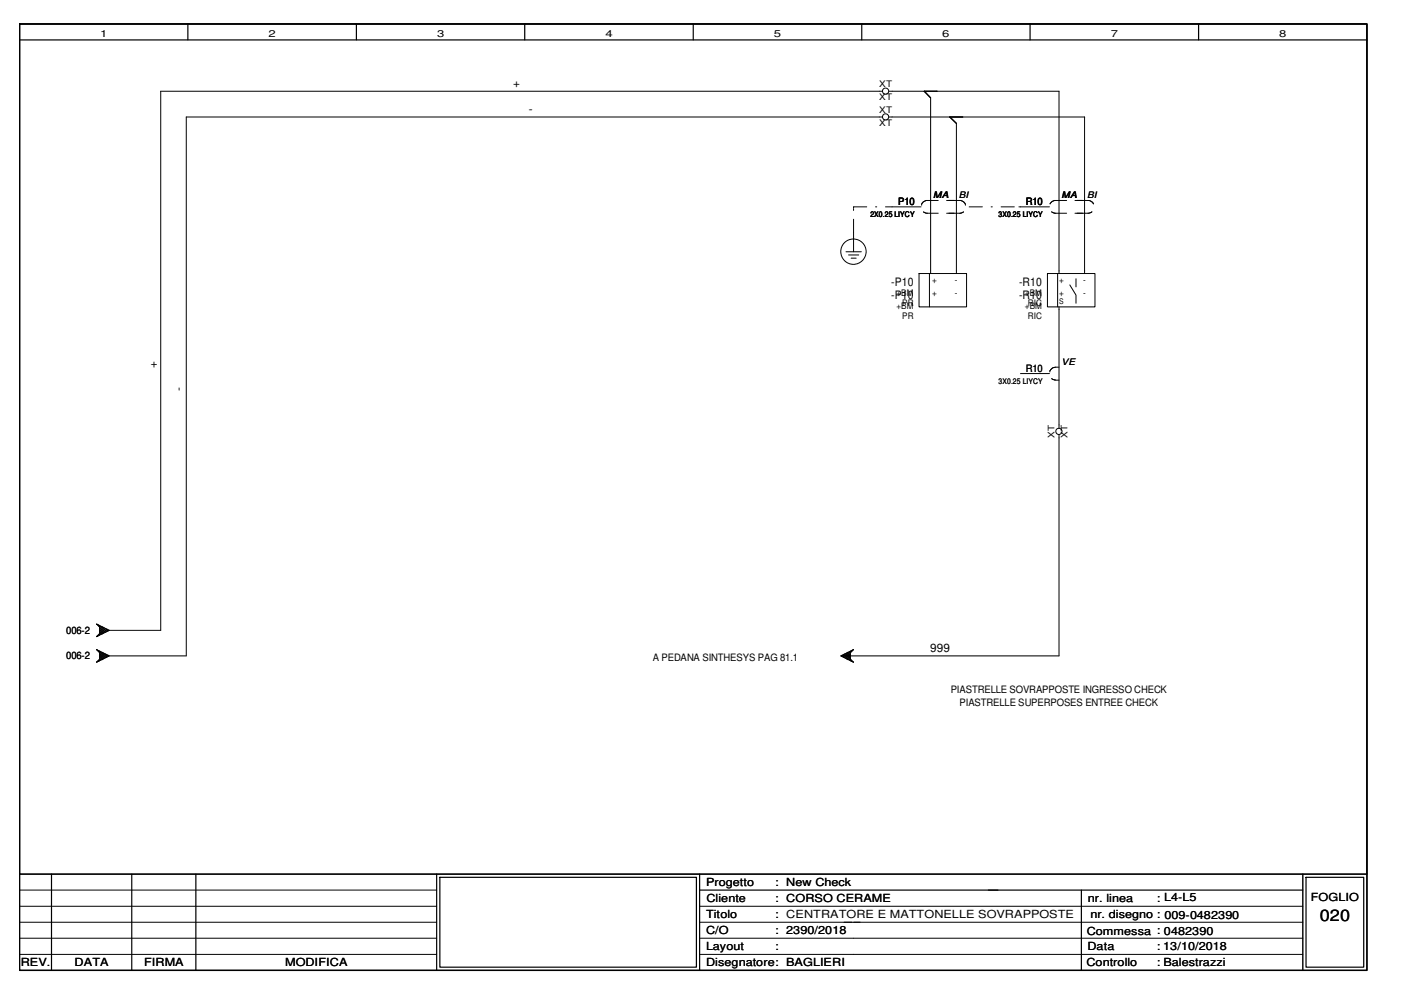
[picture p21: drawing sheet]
<svg xmlns="http://www.w3.org/2000/svg" width="297mm" height="210mm" viewBox="0 0 297 210" stroke-linecap="round" stroke-linejoin="round" font-family="sans-serif">
<defs><g id="words">
<text font-size="3.4" x="279.8" y="195.2">020</text>
<g font-size="2.5">
<text x="108.8" y="18.5">+</text>
<text x="112.1" y="24">-</text>
<text x="189" y="60.6">-P10</text>
<text x="189" y="63.4">-P10</text>
<text x="216.1" y="60.6">-R10</text>
<text x="216.1" y="63.4">-R10</text>
<text x="33.2" y="77.9" transform="rotate(-90 33.2 77.9)">+</text>
<text x="38.7" y="82.8" transform="rotate(-90 38.7 82.8)">-</text>
<text x="197.2" y="138.3">999</text>
</g>
<g font-size="2.4">
<text x="149.7" y="187.9">Progetto</text>
<text x="149.8" y="191.3">Cliente</text>
<text x="164.3" y="187.9">: New Check</text>
<text x="164.3" y="191.3">: CORSO CERAME</text>
<text x="230.6" y="191.3">nr. linea</text>
<text x="245.3" y="191.3">: L4-L5</text>
<text x="277.9" y="191">FOGLIO</text>
<text x="149.7" y="194.7">Titolo</text>
<text x="164.3" y="194.7">: CENTRATORE E MATTONELLE SOVRAPPOSTE</text>
<text x="231.2" y="194.6">nr. disegno : 009-0482390</text>
<text x="149.7" y="201.5">Layout</text>
<text x="149.7" y="198.1">C/O</text>
<text x="164.3" y="198.1">: 2390/2018</text>
<text x="164.3" y="201.5">:</text>
<text x="230.4" y="198.3">Commessa : 0482390</text>
<text x="230.5" y="201.5">Data</text>
<text x="245.3" y="201.5">: 13/10/2018</text>
<text x="4.4" y="204.9">REV.</text>
<text x="15.8" y="204.9">DATA</text>
<text x="30.6" y="204.9">FIRMA</text>
<text x="60.4" y="204.9">MODIFICA</text>
<text x="149.7" y="204.9">Disegnatore: BAGLIERI</text>
<text x="230.3" y="204.9">Controllo</text>
<text x="245.3" y="204.9">: Balestrazzi</text>
<text x="246.7" y="204.9">Balestrazzi</text>
</g>
<g font-size="2.2">
<text x="190.4" y="43.6">P10</text>
<text x="217.5" y="43.6">R10</text>
<text x="217.5" y="79">R10</text>
<text x="14.1" y="134.3">006-2</text>
<text x="14.1" y="139.7">006-2</text>
<text x="138.4" y="140.2">A PEDANA SINTHESYS PAG 81.1</text>
<text x="201.6" y="147">PIASTRELLE SOVRAPPOSTE INGRESSO CHECK</text>
<text x="203.5" y="149.7">PIASTRELLE SUPERPOSES ENTREE CHECK</text>
</g>
<g font-size="2">
<text x="21.2" y="7.8">1</text>
<text x="56.9" y="7.8">2</text>
<text x="92.7" y="7.8">3</text>
<text x="128.4" y="7.8">4</text>
<text x="164.1" y="7.8">5</text>
<text x="199.8" y="7.8">6</text>
<text x="235.5" y="7.8">7</text>
<text x="271.2" y="7.8">8</text>
</g>
<g font-size="1.9">
<text x="186.4" y="18.5">XT</text>
<text x="186.4" y="21.3">XT</text>
<text x="186.4" y="24">XT</text>
<text x="186.4" y="26.7">XT</text>
<text x="197.9" y="42.1">MA</text>
<text x="203.3" y="42.1">BI</text>
<text x="225.1" y="42.1">MA</text>
<text x="230.5" y="42.1">BI</text>
<text x="190.1" y="62.8">+BM</text>
<text x="190.1" y="65.5">+BM</text>
<text x="191.3" y="64.9">PR</text>
<text x="197.6" y="60">+</text>
<text x="197.6" y="62.8">+</text>
<text x="202.5" y="60">-</text>
<text x="202.5" y="62.8">-</text>
<text x="217.3" y="62.8">+BM</text>
<text x="217.3" y="65.5">+BM</text>
<text x="217.9" y="64.9">RIC</text>
<text x="224.6" y="60">+</text>
<text x="224.6" y="62.8">+</text>
<text x="229.7" y="60">-</text>
<text x="229.7" y="62.8">-</text>
<text x="191.3" y="67.6">PR</text>
<text x="217.9" y="67.6">RIC</text>
<text x="225.1" y="77.5">VE</text>
<text x="223.6" y="92.8" transform="rotate(-90 223.6 92.8)">XT</text>
<text x="226.3" y="92.8" transform="rotate(-90 226.3 92.8)">XT</text>
</g>
<g font-size="1.7">
<text x="184.5" y="46">2X0.25 LIYCY</text>
<text x="211.7" y="46">3X0.25 LIYCY</text>
<text x="224.5" y="64.5">S</text>
<text x="211.7" y="81.4">3X0.25 LIYCY</text>
</g>
</g></defs>
<path d="M4.1 5.1h285.7v200.6h-285.7zM276.2 185.3v20.4" fill="none" stroke="#000" stroke-width=".3"/>
<g fill="none" stroke="#000" stroke-width=".25">
<path d="M4.1 5.1h285.7v200.6h-285.7zM4.1 5.1h285.7v180.2h-285.7zM4.1 8.5h285.7M39.8 5.1v3.4M75.6 5.1v3.4M111.2 5.1v3.4M147 5.1v3.4M182.7 5.1v3.4M218.4 5.1v3.4M254.1 5.1v3.4M4.1 185.3h285.7M10.9 185.3v20.4"/>
<path d="M27.9 185.3v20.4M41.5 185.3v20.4M92.6 185.3v20.4M93.3 186h54.4v19.1h-54.4zM148.3 185.3v20.4M148.3 188.7h127.9M229.3 188.7v17M276.9 186h12.2v19.1h-12.2z"/>
</g>
<g fill="none" stroke="#000" stroke-width=".21">
<path d="M187.1 19.3h-153v114.3h-10.9M188.5 19.3h36v38.7M196 19.3l1.3 1.4v37.3M187.1 24.8h-147.6v114.3h-16.3M188.5 24.8h41.5v33.2M201.4 24.8l1.4 1.4v31.8M179.4 53.4h3.2M179.9 54.1h2.2M180.5 54.7h1M181 44.4v.2M181 46.5v6.9M183.8 43.9h-2.8v.3"/>
<path d="M185.6 43.9h.3M187.7 43.9h7.6M194.9 58h10v7.1h-10zM195.4 43.3h.1M195.8 44.9l.6 .3h2.5M197.1 58v7.1M198.9 42.5h-2.6a1.24 1.24 0 0 0-.9 .8M200.7 42.5h3l.6 .3 .4 .5M204.3 44.9l-.7 .3h-2.9M204.7 43.3h.1M205.5 43.9h2.8M210.1 43.9h.3"/>
<path d="M212.3 43.9h2.7M216 43.9h6.5M222.1 58h10.1v7.1h-10.1zM223 44.9l.6 .3h2.5M224.2 58v7.1M226.1 42.5h-2.5l-.6 .3-.4 .5M227.9 42.5h3l.6 .3 .4 .5M228.1 59.1v1.7M231.5 44.9l-.7 .3h-2.9M216.4 79.2h6.1M222.6 78.7h.1M224.5 65.1v25.7"/>
<path d="M224.5 77.9h-.9a1.22 1.22 0 0 0-1 .8M226.8 60.4l1.3 2.2v1.7M223 80.3l.6 .3h.9M224.5 92.2v46.9h-46.2M20.4 132.3l2.8 1.3-2.8 1.4 .7-.7v-1.3zM20.4 137.7l2.8 1.4-2.8 1.3 .7-.7v-1.3zM20.6 132.4h.1M20.6 134.9h.1M20.6 137.8h.1M20.8 132.6l.1-.1 1.5 1.5 .5-.5M20.8 138l.1-.1 1.5 1.5 .5-.5M21 134.5l.1 .2"/>
<path d="M21 140l.1 .1M21.1 133.3l.5-.4 1.1 1M21.1 132.6l-.1 .2M21.1 133.1l1 1.1M21.1 133.5l.8 .8M21.1 134.3l.3 .2M21.1 138.8l.5-.5 1.1 1M21.1 138l-.1 .2M21.1 138.6l1 1M21.1 139l.8 .7M21.1 139.7l.3 .3M21.4 132.8l-.3 .2"/>
<path d="M21.4 138.2l-.3 .2M21.9 133l-.8 .8M21.9 138.4l-.8 .8M22.1 133.1l-1 1.1M22.1 138.6l-1 1M22.7 133.4l-1.1 1-.5-.5M22.7 138.8l-1.1 1.1-.5-.5M22.9 133.8l-.5-.5-1.5 1.5-.1-.1M22.9 139.2l-.5-.5-1.5 1.6-.1-.2M178.3 139.1l2.7-1.4-.7 .7v1.3l.7 .7zM178.5 139.2l.5-.5 1.6 1.6 .1-.2M178.8 138.8l1 1.1 .5-.5"/>
<path d="M179.3 138.6l1 1M179.5 138.4l.8 .8M180.1 138.2l.2 .2M180.3 138.8l-.5-.5-1 1M180.3 138.6l-1 1M180.3 139l-.8 .7M180.3 139.7l-.2 .3M180.3 138l.2 .2M180.5 140l-.2 .1M180.7 138l-.1-.1-1.6 1.5-.5-.5M180.8 137.8h.1M20.6 140.3v.1"/>
<path d="M180.9 140.3l-.1 .1M4.1 195.5h88.5M4.1 198.9h88.5M4.1 192.2h88.5M4.1 188.7h88.5M148.3 195.5h127.9M148.3 198.9h127.9M148.3 192.2h127.9M4.1 202.4h88.5M148.3 202.4h127.9"/>
<circle cx="187.8" cy="19.3" r=".66"/>
<circle cx="187.8" cy="24.8" r=".66"/>
<circle cx="180.9" cy="53.4" r="2.69"/>
<circle cx="224.5" cy="91.5" r=".66"/>
</g>
<use href="#words"/>
</svg>
